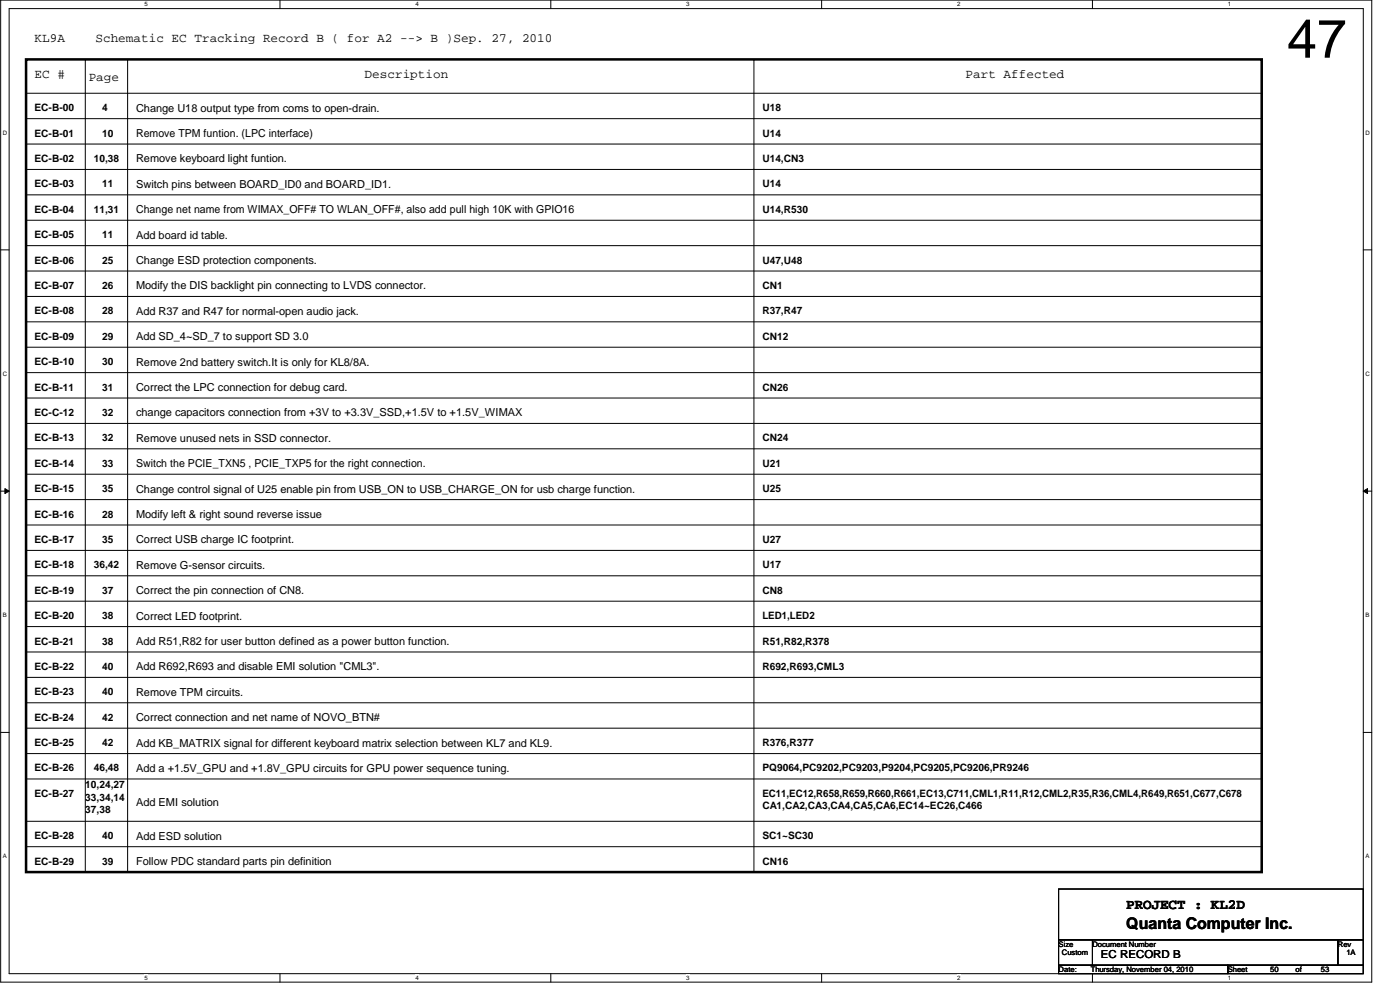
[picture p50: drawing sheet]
<svg xmlns="http://www.w3.org/2000/svg" width="420mm" height="297mm" viewBox="0 0 420 297" stroke-linecap="round" stroke-linejoin="round" font-family="sans-serif">
<defs><g id="words">
<text font-size="16.3" x="386.3" y="17.3">47</text>
<text font-size="4.8" x="338" y="278.8">Quanta Computer Inc.</text>
<text font-size="4.3" x="338" y="272.9">PROJECT : KL2D</text>
<g font-size="3.8">
<text x="10.4" y="12.5">KL9A</text>
<text x="28.6" y="12.5">Schematic EC Tracking Record B ( for A2 --&gt; B )Sep. 27, 2010</text>
<text x="10.4" y="23.5">EC #</text>
<text x="109.4" y="23.5">Description</text>
<text x="289.8" y="23.5">Part Affected</text>
<text x="26.6" y="24.2">Page</text>
</g>
<g font-size="3.3">
<text x="40.8" y="33.5">Change U18 output type from coms to open-drain.</text>
<text x="40.8" y="41.1">Remove TPM funtion. (LPC interface)</text>
<text x="40.8" y="48.7">Remove keyboard light funtion.</text>
<text x="40.8" y="56.3">Switch pins between BOARD_ID0 and BOARD_ID1.</text>
<text x="40.8" y="64">Change net name from WIMAX_OFF# TO WLAN_OFF#, also add pull high 10K with GPIO16</text>
<text x="40.8" y="71.6">Add board id table.</text>
<text x="40.8" y="79.2">Change ESD protection components.</text>
<text x="40.8" y="86.8">Modify the DIS backlight pin connecting to LVDS connector.</text>
<text x="40.8" y="94.4">Add R37 and R47 for normal-open audio jack.</text>
<text x="40.8" y="102.1">Add SD_4~SD_7 to support SD 3.0</text>
<text x="40.8" y="109.7">Remove 2nd battery switch.It is only for KL8/8A.</text>
<text x="40.8" y="117.3">Correct the LPC connection for debug card.</text>
<text x="40.8" y="124.9">change capacitors connection from +3V to +3.3V_SSD,+1.5V to +1.5V_WIMAX</text>
<text x="40.8" y="132.5">Remove unused nets in SSD connector.</text>
<text x="40.8" y="140.2">Switch the PCIE_TXN5 , PCIE_TXP5 for the right connection.</text>
<text x="40.8" y="147.8">Change control signal of U25 enable pin from USB_ON to USB_CHARGE_ON for usb charge function.</text>
<text x="40.8" y="155.4">Modify left &amp; right sound reverse issue</text>
<text x="40.8" y="163">Correct USB charge IC footprint.</text>
<text x="40.8" y="170.6">Remove G-sensor circuits.</text>
<text x="40.8" y="178.3">Correct the pin connection of CN8.</text>
<text x="40.8" y="185.9">Correct LED footprint.</text>
<text x="40.8" y="193.5">Add R51,R82 for user button defined as a power button function.</text>
<text x="40.8" y="201.1">Add R692,R693 and disable EMI solution &quot;CML3&quot;.</text>
<text x="40.8" y="208.7">Remove TPM circuits.</text>
<text x="40.8" y="216.4">Correct connection and net name of NOVO_BTN#</text>
<text x="40.8" y="224">Add KB_MATRIX signal for different keyboard matrix selection between KL7 and KL9.</text>
<text x="40.8" y="231.6">Add a +1.5V_GPU and +1.8V_GPU circuits for GPU power sequence tuning.</text>
<text x="40.8" y="241.8">Add EMI solution</text>
<text x="40.8" y="251.9">Add ESD solution</text>
<text x="40.8" y="259.5">Follow PDC standard parts pin definition</text>
<text x="330.4" y="287.5">EC RECORD B</text>
</g>
<g font-size="3">
<text x="10.4" y="33.4">EC-B-00</text>
<text x="30.7" y="33.4">4</text>
<text x="228.8" y="33.4">U18</text>
<text x="10.4" y="41">EC-B-01</text>
<text x="30.7" y="41">10</text>
<text x="228.8" y="41">U14</text>
<text x="10.4" y="48.6">EC-B-02</text>
<text x="28.1" y="48.6">10,38</text>
<text x="228.8" y="48.6">U14,CN3</text>
<text x="10.4" y="56.2">EC-B-03</text>
<text x="30.7" y="56.2">11</text>
<text x="228.8" y="56.2">U14</text>
<text x="10.4" y="63.8">EC-B-04</text>
<text x="28.1" y="63.8">11,31</text>
<text x="228.8" y="63.8">U14,R530</text>
<text x="10.4" y="71.5">EC-B-05</text>
<text x="30.7" y="71.5">11</text>
<text x="10.4" y="79.1">EC-B-06</text>
<text x="30.7" y="79.1">25</text>
<text x="228.8" y="79.1">U47,U48</text>
<text x="10.4" y="86.7">EC-B-07</text>
<text x="30.7" y="86.7">26</text>
<text x="228.8" y="86.7">CN1</text>
<text x="10.4" y="94.3">EC-B-08</text>
<text x="30.7" y="94.3">28</text>
<text x="228.8" y="94.3">R37,R47</text>
<text x="10.4" y="101.9">EC-B-09</text>
<text x="30.7" y="101.9">29</text>
<text x="228.8" y="101.9">CN12</text>
<text x="10.4" y="109.6">EC-B-10</text>
<text x="30.7" y="109.6">30</text>
<text x="10.4" y="117.2">EC-B-11</text>
<text x="30.7" y="117.2">31</text>
<text x="228.8" y="117.2">CN26</text>
<text x="10.4" y="124.8">EC-C-12</text>
<text x="30.7" y="124.8">32</text>
<text x="10.4" y="132.4">EC-B-13</text>
<text x="30.7" y="132.4">32</text>
<text x="228.8" y="132.4">CN24</text>
<text x="10.4" y="140">EC-B-14</text>
<text x="30.7" y="140">33</text>
<text x="228.8" y="140">U21</text>
<text x="10.4" y="147.7">EC-B-15</text>
<text x="30.7" y="147.7">35</text>
<text x="228.8" y="147.7">U25</text>
<text x="10.4" y="155.3">EC-B-16</text>
<text x="30.7" y="155.3">28</text>
<text x="10.4" y="162.9">EC-B-17</text>
<text x="30.7" y="162.9">35</text>
<text x="228.8" y="162.9">U27</text>
<text x="10.4" y="170.5">EC-B-18</text>
<text x="28.1" y="170.5">36,42</text>
<text x="228.8" y="170.5">U17</text>
<text x="10.4" y="178.1">EC-B-19</text>
<text x="30.7" y="178.1">37</text>
<text x="228.8" y="178.1">CN8</text>
<text x="10.4" y="185.8">EC-B-20</text>
<text x="30.7" y="185.8">38</text>
<text x="228.8" y="185.8">LED1,LED2</text>
<text x="10.4" y="193.4">EC-B-21</text>
<text x="30.7" y="193.4">38</text>
<text x="228.8" y="193.4">R51,R82,R378</text>
<text x="10.4" y="201">EC-B-22</text>
<text x="30.7" y="201">40</text>
<text x="228.8" y="201">R692,R693,CML3</text>
<text x="10.4" y="208.6">EC-B-23</text>
<text x="30.7" y="208.6">40</text>
<text x="10.4" y="216.2">EC-B-24</text>
<text x="30.7" y="216.2">42</text>
<text x="10.4" y="223.9">EC-B-25</text>
<text x="30.7" y="223.9">42</text>
<text x="228.8" y="223.9">R376,R377</text>
<text x="10.4" y="231.5">EC-B-26</text>
<text x="28.1" y="231.5">46,48</text>
<text x="228.8" y="231.5">PQ9064,PC9202,PC9203,P9204,PC9205,PC9206,PR9246</text>
<text x="10.4" y="239.1">EC-B-27</text>
<text x="25.6" y="236.6">10,24,27</text>
<text x="228.8" y="239.1">EC11,EC12,R658,R659,R660,R661,EC13,C711,CML1,R11,R12,CML2,R35,R36,CML4,R649,R651,C677,C678</text>
<text x="25.6" y="240.2">33,34,14</text>
<text x="25.6" y="243.8">37,38</text>
<text x="228.8" y="242.7">CA1,CA2,CA3,CA4,CA5,CA6,EC14~EC26,C466</text>
<text x="10.4" y="251.8">EC-B-28</text>
<text x="30.7" y="251.8">40</text>
<text x="228.8" y="251.8">SC1~SC30</text>
<text x="10.4" y="259.4">EC-B-29</text>
<text x="30.7" y="259.4">39</text>
<text x="228.8" y="259.4">CN16</text>
</g>
<g font-size="2.3">
<text x="317.7" y="284.1">Size</text>
<text x="318.7" y="286.6">Custom</text>
<text x="327.9" y="284.1">Document Number</text>
<text x="401.5" y="284.1">Rev</text>
<text x="404.1" y="286.6">1A</text>
<text x="317.7" y="291.7">Date:</text>
<text x="327.4" y="291.7">Thursday, November 04, 2010</text>
<text x="368.5" y="291.7">Sheet</text>
<text x="381.2" y="291.7">50</text>
<text x="388.8" y="291.7">of</text>
<text x="396.4" y="291.7">53</text>
</g>
<g font-size="1.8">
<text x="43.4" y="1.9">5</text>
<text x="124.7" y="1.9">4</text>
<text x="205.9" y="1.9">3</text>
<text x="287.2" y="1.9">2</text>
<text x="368.5" y="1.9">1</text>
<text x=".8" y="40.4">D</text>
<text x="409.8" y="40.4">D</text>
<text x=".8" y="112.8">C</text>
<text x="409.8" y="112.8">C</text>
<text x=".8" y="185.2">B</text>
<text x="409.8" y="185.2">B</text>
<text x=".8" y="257.6">A</text>
<text x="409.8" y="257.6">A</text>
<text x="43.4" y="294">5</text>
<text x="124.7" y="294">4</text>
<text x="205.9" y="294">3</text>
<text x="287.2" y="294">2</text>
<text x="368.5" y="294">1</text>
</g>
</g></defs>
<path d="M.2 0h411.5v294.7h-411.5zM2.7 2.6h406.4v289.5h-406.4z" fill="none" stroke="#000" stroke-width=".3"/>
<g fill="#fff">
<path d="M43.4 .3h1v2h-1z"/>
<path d="M43.4 292.4h1v2h-1z"/>
</g>
<path d="M84 0v2.6M84 292.1v2.6" fill="none" stroke="#000" stroke-width=".3"/>
<g fill="#fff">
<path d="M124.7 .3h.9v2h-.9z"/>
<path d="M124.7 292.4h.9v2h-.9z"/>
</g>
<path d="M165.3 0v2.6M165.3 292.1v2.6" fill="none" stroke="#000" stroke-width=".3"/>
<g fill="#fff">
<path d="M205.9 .3h1v2h-1z"/>
<path d="M205.9 292.4h1v2h-1z"/>
</g>
<path d="M246.6 0v2.6M246.6 292.1v2.6" fill="none" stroke="#000" stroke-width=".3"/>
<g fill="#fff">
<path d="M287.2 .3h1v2h-1z"/>
<path d="M287.2 292.4h1v2h-1z"/>
</g>
<path d="M327.9 0v2.6M327.9 292.1v2.6" fill="none" stroke="#000" stroke-width=".3"/>
<g fill="#fff">
<path d="M368.5 .3h1v2h-1z"/>
<path d="M368.5 292.4h1v2h-1z"/>
<path d="M.8 38.8h1.3v2h-1.3z"/>
<path d="M409.8 38.8h1.2v2h-1.2z"/>
<path d="M.8 111.2h1.3v2h-1.3z"/>
<path d="M409.8 111.2h1.2v2h-1.2z"/>
</g>
<path d="M.2 75h2.5M409.1 75h2.6" fill="none" stroke="#000" stroke-width=".3"/>
<g fill="#fff">
<path d="M.8 183.6h1.2v1.9h-1.2z"/>
<path d="M409.8 183.6h1.2v1.9h-1.2z"/>
</g>
<path d="M.2 147.4h2.5M1.5 146.6l1.2 .8-1.2 .7zM409.1 147.4l1.3-.8v1.5zM409.1 147.4h2.6" fill="none" stroke="#000" stroke-width=".3"/>
<path d="M1.5 146.6l1.2 .8-1.2 .7zM409.1 147.4l1.3-.8v1.5z" fill="#000"/>
<g fill="#fff">
<path d="M.8 255.9h1.2v2h-1.2z"/>
<path d="M409.8 255.9h1.2v2h-1.2z"/>
</g>
<g fill="none" stroke="#000" stroke-width=".3">
<path d="M25.6 17.8h.1M25.6 17.8v243.9M38.3 17.8h.1M38.3 17.8v243.9M226.3 17.8h.1M226.3 17.8v243.9M7.8 28h370.9M7.8 35.6h370.9M378.7 28h.1M378.7 35.6h.1M7.8 43.2h370.9M7.8 50.8h370.9"/>
<path d="M7.8 58.5h370.9M378.7 43.2h.1M378.7 50.8h.1M378.7 58.5h.1M7.8 66.1h370.9M7.8 73.7h370.9M378.7 66.1h.1M378.7 73.7h.1M7.8 81.3h370.9M7.8 88.9h370.9M7.8 96.6h370.9M378.7 81.3h.1"/>
<path d="M378.7 88.9h.1M378.7 96.6h.1M7.8 104.2h370.9M7.8 111.8h370.9M7.8 119.4h370.9M378.7 104.2h.1M378.7 111.8h.1M378.7 119.4h.1M7.8 127h370.9M7.8 134.7h370.9M378.7 127h.1M378.7 134.7h.1"/>
<path d="M7.8 142.3h370.9M7.8 149.9h370.9M7.8 157.5h370.9M378.7 142.3h.1M378.7 149.9h.1M378.7 157.5h.1M7.8 165.1h370.9M7.8 172.8h370.9M378.7 165.1h.1M378.7 172.8h.1M7.8 180.4h370.9M7.8 188h370.9"/>
<path d="M7.8 195.6h370.9M378.7 180.4h.1M378.7 188h.1M378.7 195.6h.1M.2 219.8h2.5M7.8 203.2h370.9M7.8 210.9h370.9M7.8 218.5h370.9M378.7 203.2h.1M378.7 210.9h.1M378.7 218.5h.1M409.1 219.8h2.6"/>
<path d="M7.8 226.1h370.9M7.8 233.7h370.9M378.7 226.1h.1M378.7 233.7h.1M7.8 246.4h370.9M7.8 254h370.9M378.7 246.4h.1M378.7 254h.1M317.7 266.7h91.4v15.3h-91.4zM317.7 282h10.2v7.6h-10.2zM317.7 289.6h50.8v2.5h-50.8zM327.9 282h73.6v7.6h-73.6z"/>
<path d="M368.5 289.6h40.6v2.5h-40.6zM401.5 282h7.6v7.6h-7.6z"/>
</g>
<path d="M7.8 17.8h370.9v243.9h-370.9z" fill="none" stroke="#000" stroke-width=".76"/>
<use href="#words"/>
</svg>
